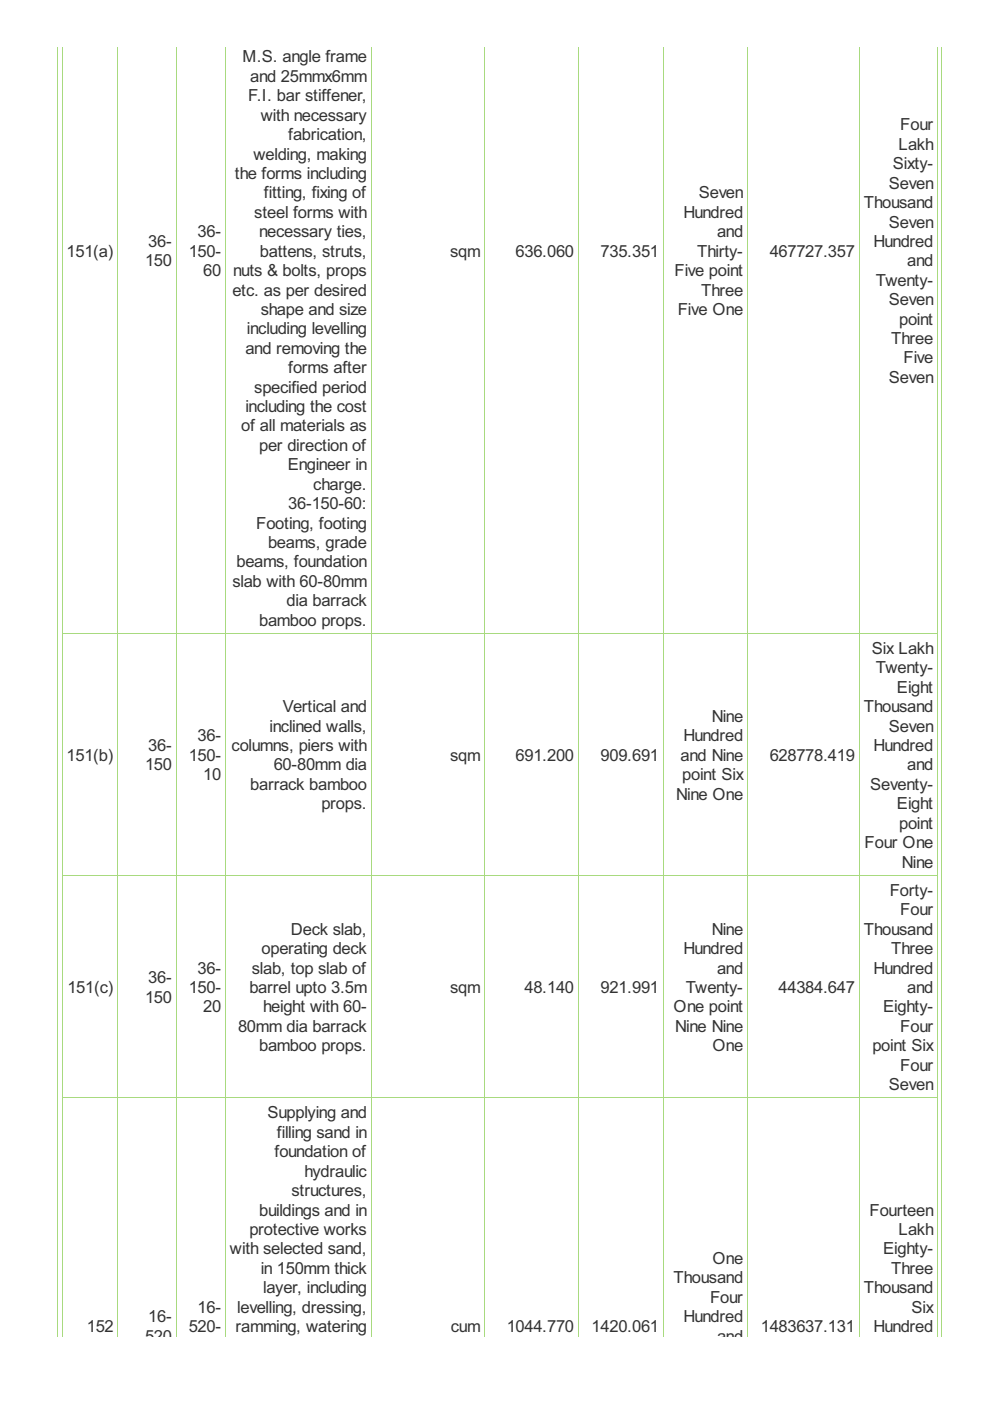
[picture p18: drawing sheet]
<svg xmlns="http://www.w3.org/2000/svg" width="210mm" height="297mm" viewBox="0 0 210 297" stroke-linecap="round" stroke-linejoin="round" font-family="sans-serif">
<defs><g id="words">
<g font-size="3.9" fill="#333">
<text x="51.4" y="13.3">M.S. angle frame</text>
<text x="53.1" y="17.4">and 25mmx6mm</text>
<text x="52.6" y="21.5">F.I. bar stiffener,</text>
<text x="55.3" y="25.6">with necessary</text>
<text x="61.1" y="29.7">fabrication,</text>
<text x="190.9" y="27.7">Four</text>
<text x="53.7" y="33.8">welding, making</text>
<text x="189.3" y="35.9">Sixty-</text>
<text x="190.5" y="31.8">Lakh</text>
<text x="49.8" y="38">the forms including</text>
<text x="188.5" y="40">Seven</text>
<text x="53.9" y="46.2">steel forms with</text>
<text x="56" y="42.1">fitting, fixing of</text>
<text x="144.9" y="46.2">Hundred</text>
<text x="148.2" y="42.1">Seven</text>
<text x="183.1" y="44.1">Thousand</text>
<text x="31.4" y="52.4">36-</text>
<text x="41.9" y="50.3">36-</text>
<text x="54.9" y="50.3">necessary ties,</text>
<text x="152" y="50.3">and</text>
<text x="185.2" y="52.4">Hundred</text>
<text x="188.5" y="48.2">Seven</text>
<text x="14.1" y="54.4">151(a)</text>
<text x="30.7" y="56.5">150</text>
<text x="40" y="54.4">150-</text>
<text x="43.1" y="58.5">60</text>
<text x="49.4" y="58.5">nuts &amp; bolts, props</text>
<text x="55.1" y="54.4">battens, struts,</text>
<text x="95.4" y="54.4">sqm</text>
<text x="109.3" y="54.4">636.060</text>
<text x="127.3" y="54.4">735.351</text>
<text x="143" y="58.5">Five point</text>
<text x="147.8" y="54.4">Thirty-</text>
<text x="163.2" y="54.4">467727.357</text>
<text x="192.4" y="56.5">and</text>
<text x="49.3" y="62.7">etc. as per desired</text>
<text x="148.7" y="62.7">Three</text>
<text x="185.7" y="60.6">Twenty-</text>
<text x="188.5" y="64.7">Seven</text>
<text x="52.4" y="70.9">including levelling</text>
<text x="55.3" y="66.8">shape and size</text>
<text x="143.7" y="66.8">Five One</text>
<text x="190.6" y="68.8">point</text>
<text x="52" y="75">and removing the</text>
<text x="189" y="73">Three</text>
<text x="191.6" y="77.1">Five</text>
<text x="53.9" y="83.2">specified period</text>
<text x="61.1" y="79.1">forms after</text>
<text x="188.5" y="81.2">Seven</text>
<text x="52" y="87.4">including the cost</text>
<text x="51.2" y="91.5">of all materials as</text>
<text x="54.9" y="95.6">per direction of</text>
<text x="61" y="99.7">Engineer in</text>
<text x="61.1" y="107.9">36-150-60:</text>
<text x="66.4" y="103.8">charge.</text>
<text x="54.3" y="112.1">Footing, footing</text>
<text x="56.8" y="116.2">beams, grade</text>
<text x="49.3" y="124.4">slab with 60-80mm</text>
<text x="50.1" y="120.3">beams, foundation</text>
<text x="60.8" y="128.5">dia barrack</text>
<text x="54.9" y="132.7">bamboo props.</text>
<text x="184.9" y="138.7">Six Lakh</text>
<text x="185.7" y="142.8">Twenty-</text>
<text x="190.2" y="146.9">Eight</text>
<text x="57.2" y="155.1">inclined walls,</text>
<text x="60" y="151">Vertical and</text>
<text x="150.9" y="153.1">Nine</text>
<text x="183.1" y="151">Thousand</text>
<text x="188.5" y="155.1">Seven</text>
<text x="14.1" y="161.3">151(b)</text>
<text x="31.4" y="159.2">36-</text>
<text x="40" y="161.3">150-</text>
<text x="41.9" y="157.2">36-</text>
<text x="49.1" y="159.2">columns, piers with</text>
<text x="95.4" y="161.3">sqm</text>
<text x="109.3" y="161.3">691.200</text>
<text x="127.3" y="161.3">909.691</text>
<text x="144.3" y="161.3">and Nine</text>
<text x="144.9" y="157.2">Hundred</text>
<text x="163.2" y="161.3">628778.419</text>
<text x="185.2" y="159.2">Hundred</text>
<text x="30.7" y="163.4">150</text>
<text x="43.1" y="165.4">10</text>
<text x="53.1" y="167.5">barrack bamboo</text>
<text x="58" y="163.4">60-80mm dia</text>
<text x="144.7" y="165.4">point Six</text>
<text x="184.5" y="167.5">Seventy-</text>
<text x="192.4" y="163.4">and</text>
<text x="68.1" y="171.6">props.</text>
<text x="143.3" y="169.5">Nine One</text>
<text x="190.2" y="171.6">Eight</text>
<text x="183.3" y="179.8">Four One</text>
<text x="190.6" y="175.7">point</text>
<text x="191.2" y="183.9">Nine</text>
<text x="188.6" y="190">Forty-</text>
<text x="190.9" y="194.1">Four</text>
<text x="55.5" y="202.3">operating deck</text>
<text x="61.7" y="198.2">Deck slab,</text>
<text x="144.9" y="202.3">Hundred</text>
<text x="150.9" y="198.2">Nine</text>
<text x="183.1" y="198.2">Thousand</text>
<text x="189" y="202.3">Three</text>
<text x="31.4" y="208.5">36-</text>
<text x="41.9" y="206.4">36-</text>
<text x="53.4" y="206.4">slab, top slab of</text>
<text x="152" y="206.4">and</text>
<text x="185.2" y="206.4">Hundred</text>
<text x="14.3" y="210.5">151(c)</text>
<text x="30.7" y="212.6">150</text>
<text x="40" y="210.5">150-</text>
<text x="43.1" y="214.7">20</text>
<text x="52.9" y="210.5">barrel upto 3.5m</text>
<text x="55.8" y="214.7">height with 60-</text>
<text x="95.4" y="210.5">sqm</text>
<text x="111.2" y="210.5">48.140</text>
<text x="127.3" y="210.5">921.991</text>
<text x="142.8" y="214.7">One point</text>
<text x="145.4" y="210.5">Twenty-</text>
<text x="165.1" y="210.5">44384.647</text>
<text x="187.3" y="214.7">Eighty-</text>
<text x="192.4" y="210.5">and</text>
<text x="50.5" y="218.8">80mm dia barrack</text>
<text x="143.2" y="218.8">Nine Nine</text>
<text x="190.9" y="218.8">Four</text>
<text x="54.9" y="222.9">bamboo props.</text>
<text x="151.1" y="222.9">One</text>
<text x="185" y="222.9">point Six</text>
<text x="190.9" y="227">Four</text>
<text x="188.5" y="231.1">Seven</text>
<text x="56.7" y="237.1">Supplying and</text>
<text x="58.2" y="245.4">foundation of</text>
<text x="58.7" y="241.2">filling sand in</text>
<text x="64.5" y="249.5">hydraulic</text>
<text x="54.9" y="257.7">buildings and in</text>
<text x="61.8" y="253.6">structures,</text>
<text x="184.3" y="257.7">Fourteen</text>
<text x="52.9" y="261.8">protective works</text>
<text x="190.5" y="261.8">Lakh</text>
<text x="48.8" y="265.9">with selected sand,</text>
<text x="151.1" y="268">One</text>
<text x="187.3" y="265.9">Eighty-</text>
<text x="55.3" y="270.1">in 150mm thick</text>
<text x="55.8" y="274.2">layer, including</text>
<text x="142.8" y="272.1">Thousand</text>
<text x="183.1" y="274.2">Thousand</text>
<text x="189" y="270.1">Three</text>
<text x="31.4" y="280.4">16-</text>
<text x="41.9" y="278.3">16-</text>
<text x="50.3" y="278.3">levelling, dressing,</text>
<text x="144.9" y="280.4">Hundred</text>
<text x="150.6" y="276.2">Four</text>
<text x="193.3" y="278.3">Six</text>
<text x="18.4" y="282.4">152</text>
<text x="30.7" y="284.5">520</text>
<text x="40" y="282.4">520-</text>
<text x="50" y="282.4">ramming, watering</text>
<text x="95.6" y="282.4">cum</text>
<text x="107.4" y="282.4">1044.770</text>
<text x="125.4" y="282.4">1420.061</text>
<text x="152" y="284.5">and</text>
<text x="161.3" y="282.4">1483637.131</text>
<text x="185.2" y="282.4">Hundred</text>
</g>
</g></defs>
<g fill="none" stroke="#a8da7f" stroke-width=".21">
<path d="M12.1 9.9v273.4M13.2 9.9v273.4M25 9.9v273.4M37.4 9.9v273.4M47.8 9.9v273.4M78.7 9.9v273.4M102.7 9.9v273.4M122.6 9.9v273.4M140.6 9.9v273.4M158.5 9.9v273.4M182.1 9.9v273.4M198.8 9.9v273.4"/>
<path d="M199.6 9.9v273.4M13.1 134.3h185.8M13.1 185.6h185.8M13.1 232.8h185.8"/>
</g>
<use href="#words"/>
</svg>
